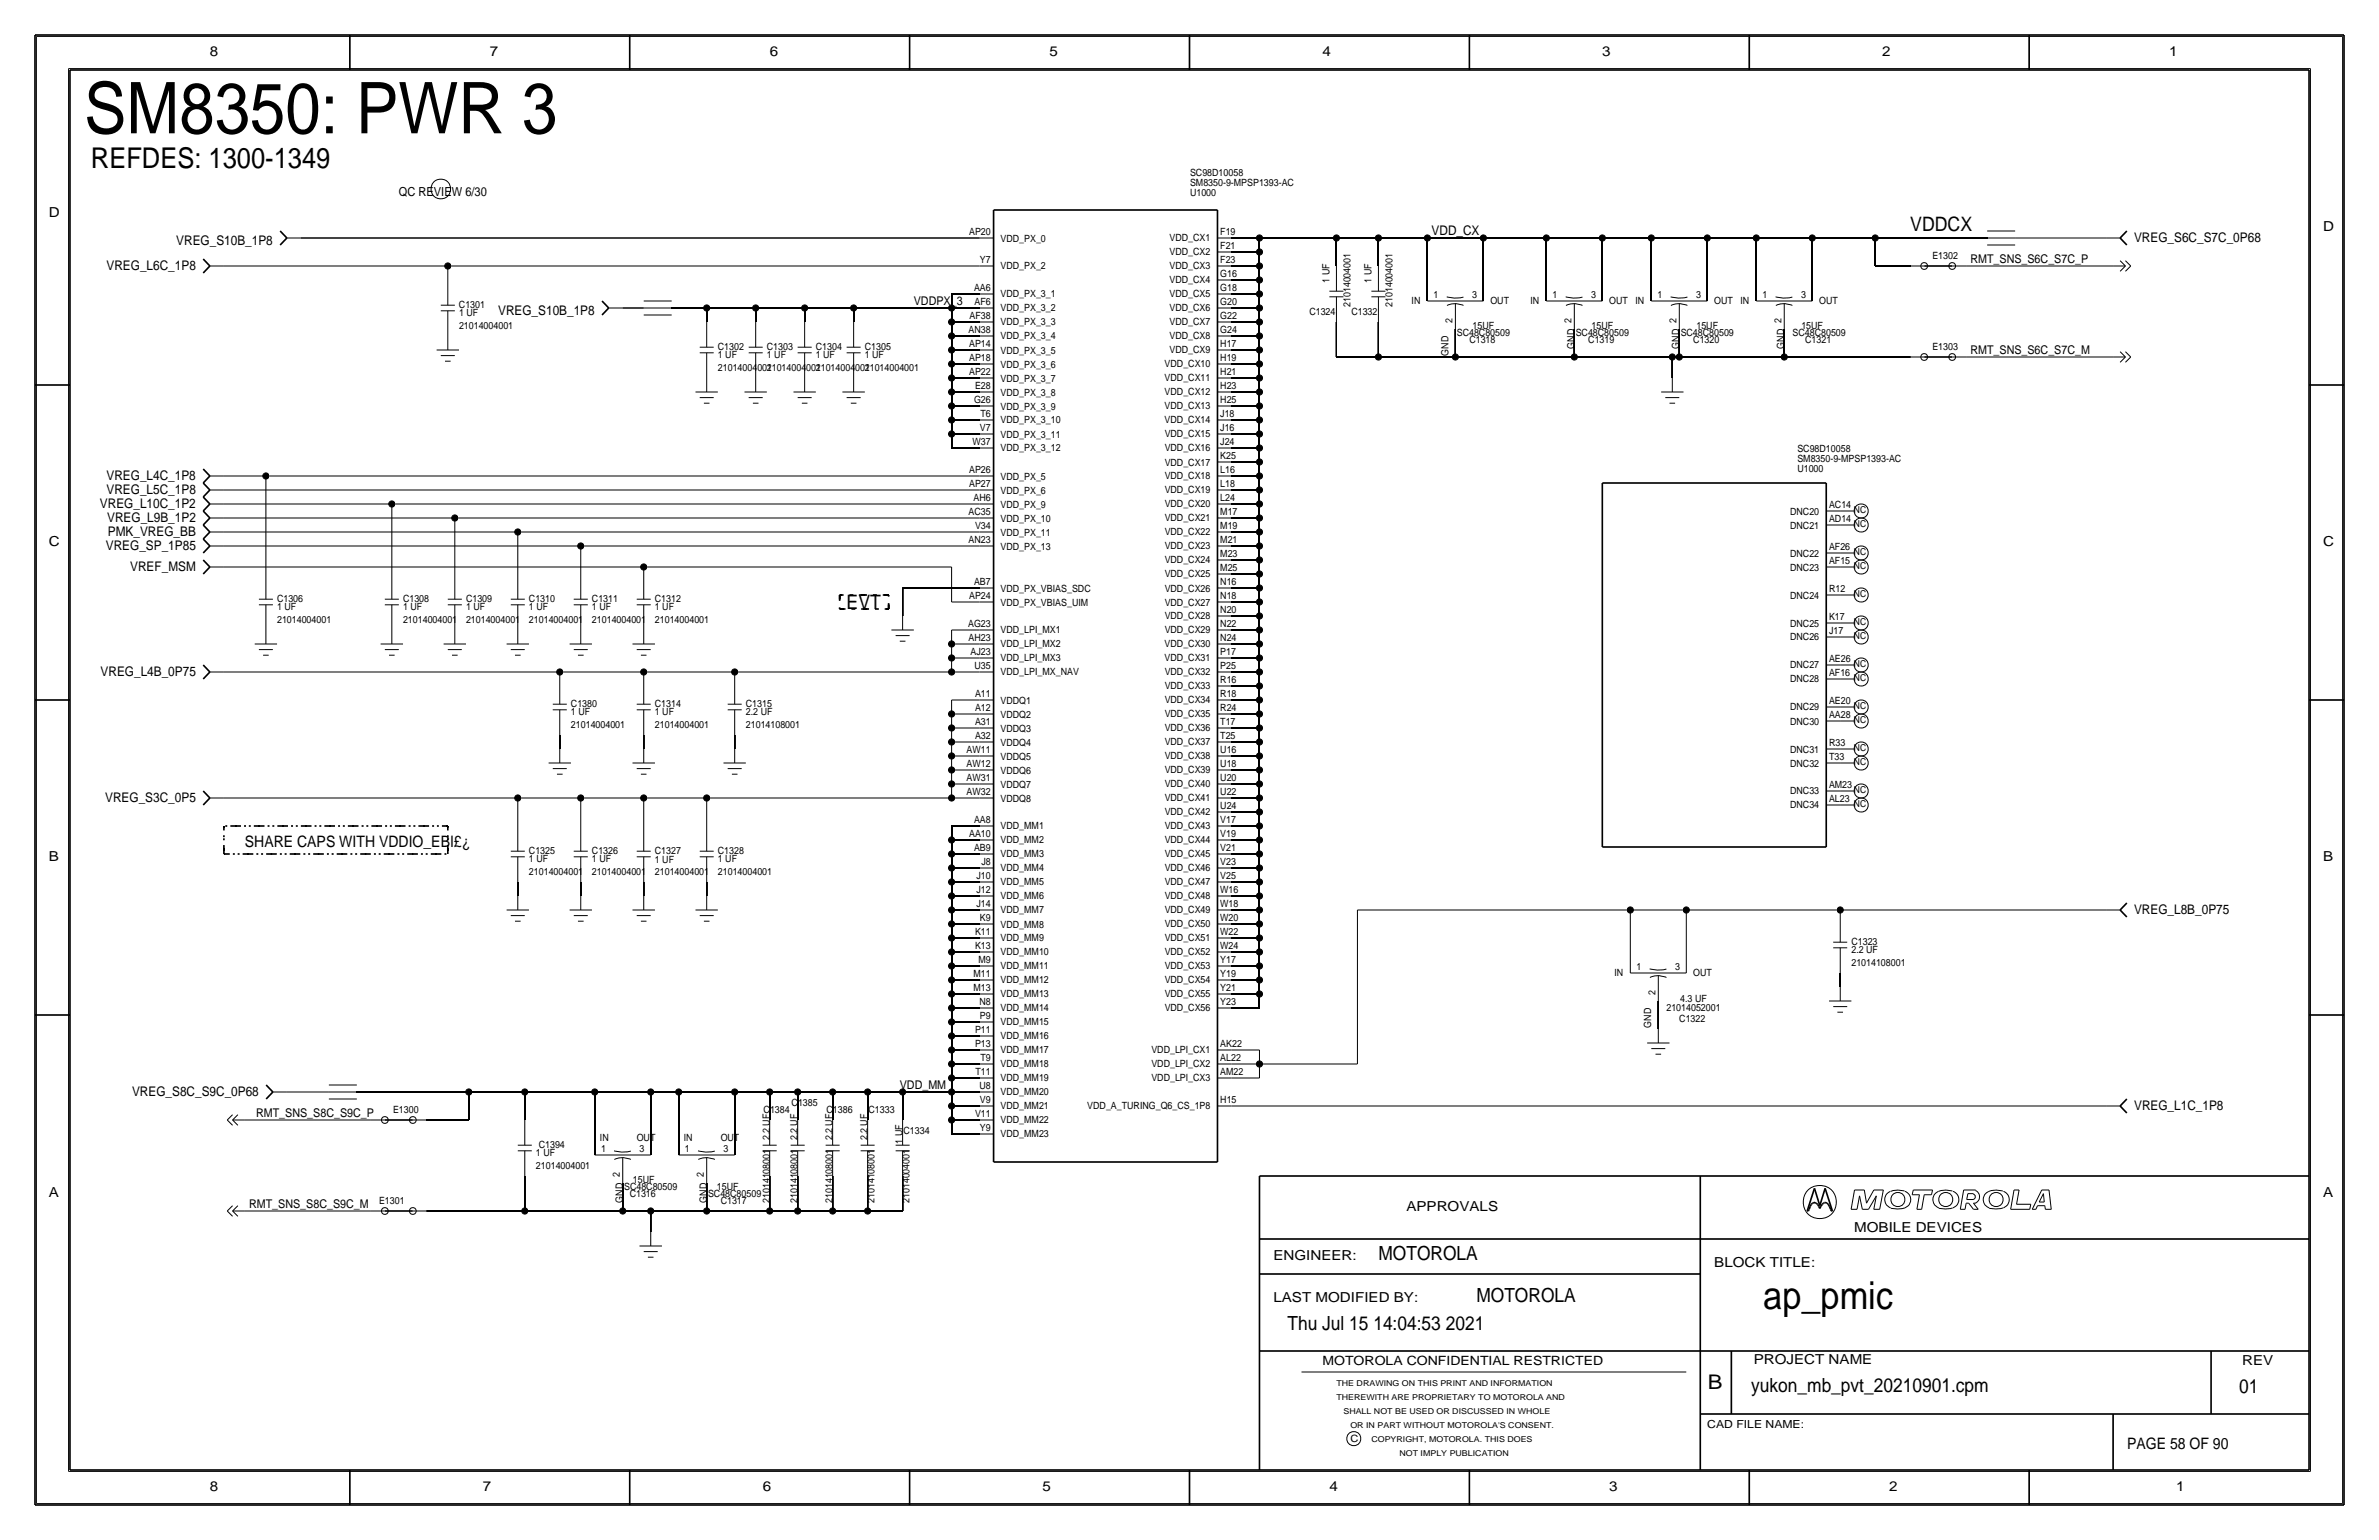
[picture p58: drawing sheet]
<svg xmlns="http://www.w3.org/2000/svg" width="432mm" height="279mm" viewBox="0 0 432 279" stroke-linecap="round" stroke-linejoin="round" font-family="sans-serif">
<defs><g id="words">
<text font-size="12.9" x="15.2" y="24.2">SM8350: PWR 3</text>
<text font-size="7" x="320" y="237.5">ap_pmic</text>
<text font-size="5.2" x="16.5" y="30.5">REFDES: 1300-1349</text>
<text font-size="3.7" x="310" y="252.1">B</text>
<g font-size="3.6">
<text x="346.7" y="41.9">VDDCX</text>
<text x="153.7" y="110.5">EVT</text>
</g>
<g font-size="3.5">
<text x="250.2" y="228.6">MOTOROLA</text>
<text x="268" y="236.2">MOTOROLA</text>
<text x="233.7" y="241.3">Thu Jul 15 14:04:53 2021</text>
<text x="317.9" y="252.6">yukon_mb_pvt_20210901.cpm</text>
<text x="406.4" y="252.7">01</text>
</g>
<g font-size="2.9">
<text x="44.4" y="153.7">SHARE CAPS WITH VDDIO_EBI£¿</text>
<text x="386.1" y="262.9">PAGE 58 OF 90</text>
</g>
<g font-size="2.5">
<text x="38.1" y="10.2">8</text>
<text x="88.9" y="10.2">7</text>
<text x="139.7" y="10.2">6</text>
<text x="190.5" y="10.2">5</text>
<text x="240" y="10.2">4</text>
<text x="290.8" y="10.2">3</text>
<text x="341.6" y="10.2">2</text>
<text x="393.7" y="10.2">1</text>
<text x="8.9" y="39.4">D</text>
<text x="421.6" y="41.9">D</text>
<text x="8.9" y="99.1">C</text>
<text x="421.6" y="99.1">C</text>
<text x="8.9" y="156.2">B</text>
<text x="421.6" y="156.2">B</text>
<text x="8.9" y="217.2">A</text>
<text x="255.3" y="219.7">APPROVALS</text>
<text x="421.6" y="217.2">A</text>
<text x="336.5" y="223.5">MOBILE DEVICES</text>
<text x="231.1" y="228.6">ENGINEER:</text>
<text x="311.1" y="229.9">BLOCK TITLE:</text>
<text x="231.1" y="236.2">LAST MODIFIED BY:</text>
<text x="318.3" y="247.5">PROJECT NAME</text>
<text x="407" y="247.6">REV</text>
<text x="38.1" y="270.5">8</text>
<text x="87.6" y="270.5">7</text>
<text x="138.4" y="270.5">6</text>
<text x="189.2" y="270.5">5</text>
<text x="241.3" y="270.5">4</text>
<text x="292.1" y="270.5">3</text>
<text x="342.9" y="270.5">2</text>
<text x="395" y="270.5">1</text>
</g>
<g font-size="2.4">
<text x="32" y="44.4">VREG_S10B_1P8</text>
<text x="259.8" y="42.7">VDD_CX</text>
<text x="387.3" y="43.9">VREG_S6C_S7C_0P68</text>
<text x="19.3" y="49">VREG_L6C_1P8</text>
<text x="90.4" y="57.2">VREG_S10B_1P8</text>
<text x="19.3" y="87.1">VREG_L4C_1P8</text>
<text x="19.3" y="89.6">VREG_L5C_1P8</text>
<text x="18.1" y="92.2">VREG_L10C_1P2</text>
<text x="19.5" y="94.7">VREG_L9B_1P2</text>
<text x="19.2" y="99.8">VREG_SP_1P85</text>
<text x="19.6" y="97.2">PMK_VREG_BB</text>
<text x="23.6" y="103.6">VREF_MSM</text>
<text x="18.3" y="122.6">VREG_L4B_0P75</text>
<text x="19.1" y="145.5">VREG_S3C_0P5</text>
<text x="387.3" y="165.8">VREG_L8B_0P75</text>
<text x="24" y="198.8">VREG_S8C_S9C_0P68</text>
<text x="387.4" y="201.4">VREG_L1C_1P8</text>
</g>
<g font-size="2.3">
<text x="72.4" y="35.6">QC REVIEW 6/30</text>
<text x="240" y="247.6">MOTOROLA CONFIDENTIAL RESTRICTED</text>
</g>
<g font-size="2.2">
<text x="357.6" y="47.8">RMT_SNS_S6C_S7C_P</text>
<text x="165.9" y="55.4">VDDPX_3</text>
<text x="357.6" y="64.3">RMT_SNS_S6C_S7C_M</text>
<text x="163.3" y="197.6">VDD_MM</text>
<text x="46.5" y="202.7">RMT_SNS_S8C_S9C_P</text>
<text x="45.2" y="219.2">RMT_SNS_S8C_S9C_M</text>
</g>
<text font-size="2" x="309.9" y="259.1">CAD FILE NAME:</text>
<g font-size="1.8">
<text x="216" y="35.6">U1000</text>
<text x="216" y="33.7">SM8350-9-MPSP1393-AC</text>
<text x="216" y="31.9">SC98D10058</text>
<text x="175.9" y="42.7">AP20</text>
<text x="177.9" y="47.7">Y7</text>
<text x="181.6" y="43.8">VDD_PX_0</text>
<text x="212.3" y="43.8">VDD_CX1</text>
<text x="212.3" y="46.3">VDD_CX2</text>
<text x="221.5" y="47.8">F23</text>
<text x="221.5" y="45.2">F21</text>
<text x="221.5" y="42.6">F19</text>
<text x="350.7" y="47">E1302</text>
<text x="176.8" y="52.8">AA6</text>
<text x="181.6" y="48.9">VDD_PX_2</text>
<text x="181.6" y="54">VDD_PX_3_1</text>
<text x="212.3" y="48.9">VDD_CX3</text>
<text x="212.3" y="51.4">VDD_CX4</text>
<text x="212.3" y="54">VDD_CX5</text>
<text x="221.5" y="50.3">G16</text>
<text x="221.5" y="52.8">G18</text>
<text x="241.3" y="51.3" transform="rotate(-90 241.3 51.3)">1 UF</text>
<text x="248.9" y="51.3" transform="rotate(-90 248.9 51.3)">1 UF</text>
<text x="83.3" y="55.9">C1301</text>
<text x="83.3" y="57.4">1 UF</text>
<text x="83.3" y="59.7">21014004001</text>
<text x="176" y="57.9">AF38</text>
<text x="176.9" y="55.4">AF6</text>
<text x="181.6" y="56.5">VDD_PX_3_2</text>
<text x="181.6" y="59.1">VDD_PX_3_3</text>
<text x="212.3" y="59">VDD_CX7</text>
<text x="212.3" y="56.5">VDD_CX6</text>
<text x="221.5" y="57.9">G22</text>
<text x="221.5" y="55.3">G20</text>
<text x="237.7" y="57.2">C1324</text>
<text x="245.1" y="55.7" transform="rotate(-90 245.1 55.7)">21014004001</text>
<text x="245.3" y="57.1">C1332</text>
<text x="252.7" y="55.7" transform="rotate(-90 252.7 55.7)">21014004001</text>
<text x="256.2" y="55.2">IN</text>
<text x="260.2" y="54.1">1</text>
<text x="263.7" y="58.6" transform="rotate(-90 263.7 58.6)">2</text>
<text x="267.2" y="54.1">3</text>
<text x="267.3" y="59.7">15UF</text>
<text x="270.5" y="55.2">OUT</text>
<text x="277.8" y="55.2">IN</text>
<text x="281.8" y="54.1">1</text>
<text x="285.2" y="58.6" transform="rotate(-90 285.2 58.6)">2</text>
<text x="288.8" y="54.1">3</text>
<text x="288.9" y="59.7">15UF</text>
<text x="292.1" y="55.2">OUT</text>
<text x="296.8" y="55.2">IN</text>
<text x="300.9" y="54.1">1</text>
<text x="304.3" y="58.6" transform="rotate(-90 304.3 58.6)">2</text>
<text x="307.8" y="54.1">3</text>
<text x="307.9" y="59.7">15UF</text>
<text x="311.2" y="55.2">OUT</text>
<text x="315.9" y="55.2">IN</text>
<text x="319.9" y="54.1">1</text>
<text x="323.3" y="58.6" transform="rotate(-90 323.3 58.6)">2</text>
<text x="326.9" y="54.1">3</text>
<text x="327" y="59.7">15UF</text>
<text x="330.2" y="55.2">OUT</text>
<text x="130.3" y="63.5">C1302</text>
<text x="130.3" y="65">1 UF</text>
<text x="139.2" y="63.5">C1303</text>
<text x="139.2" y="65">1 UF</text>
<text x="148.1" y="63.5">C1304</text>
<text x="148.1" y="65">1 UF</text>
<text x="157" y="63.5">C1305</text>
<text x="157" y="65">1 UF</text>
<text x="175.8" y="60.4">AN38</text>
<text x="175.9" y="65.5">AP18</text>
<text x="175.9" y="63">AP14</text>
<text x="181.6" y="61.6">VDD_PX_3_4</text>
<text x="181.6" y="64.1">VDD_PX_3_5</text>
<text x="212.3" y="64.1">VDD_CX9</text>
<text x="212.3" y="61.6">VDD_CX8</text>
<text x="221.5" y="63">H17</text>
<text x="221.5" y="60.4">G24</text>
<text x="221.5" y="65.5">H19</text>
<text x="262.9" y="64.5" transform="rotate(-90 262.9 64.5)">GND</text>
<text x="264.4" y="61">SC48C80509</text>
<text x="266.7" y="62.2">C1318</text>
<text x="285.8" y="63.3" transform="rotate(-90 285.8 63.3)">GND</text>
<text x="286" y="61">SC48C80509</text>
<text x="288.3" y="62.2">C1319</text>
<text x="304.8" y="63.3" transform="rotate(-90 304.8 63.3)">GND</text>
<text x="305.1" y="61">SC48C80509</text>
<text x="307.3" y="62.2">C1320</text>
<text x="323.8" y="63.3" transform="rotate(-90 323.8 63.3)">GND</text>
<text x="325.4" y="61">SC48C80509</text>
<text x="327.7" y="62.2">C1321</text>
<text x="350.7" y="63.5">E1303</text>
<text x="130.3" y="67.3">21014004001</text>
<text x="139.2" y="67.3">21014004001</text>
<text x="148.1" y="67.3">21014004001</text>
<text x="157" y="67.3">21014004001</text>
<text x="175.9" y="68.1">AP22</text>
<text x="177" y="70.6">E28</text>
<text x="181.6" y="66.7">VDD_PX_3_6</text>
<text x="181.6" y="69.2">VDD_PX_3_7</text>
<text x="181.6" y="71.8">VDD_PX_3_8</text>
<text x="211.4" y="71.7">VDD_CX12</text>
<text x="211.4" y="69.2">VDD_CX11</text>
<text x="211.4" y="66.6">VDD_CX10</text>
<text x="221.5" y="70.6">H23</text>
<text x="221.5" y="68">H21</text>
<text x="176.8" y="73.1">G26</text>
<text x="178" y="75.7">T6</text>
<text x="181.6" y="76.8">VDD_PX_3_10</text>
<text x="181.6" y="74.3">VDD_PX_3_9</text>
<text x="211.4" y="74.3">VDD_CX13</text>
<text x="211.4" y="76.8">VDD_CX14</text>
<text x="221.5" y="75.6">J18</text>
<text x="221.5" y="73.1">H25</text>
<text x="176.5" y="80.8">W37</text>
<text x="177.9" y="78.2">V7</text>
<text x="181.6" y="81.9">VDD_PX_3_12</text>
<text x="181.6" y="79.4">VDD_PX_3_11</text>
<text x="211.4" y="79.3">VDD_CX15</text>
<text x="211.4" y="81.9">VDD_CX16</text>
<text x="221.5" y="80.7">J24</text>
<text x="221.5" y="78.2">J16</text>
<text x="221.5" y="83.3">K25</text>
<text x="326.2" y="82">SC98D10058</text>
<text x="326.2" y="83.9">SM8350-9-MPSP1393-AC</text>
<text x="175.9" y="88.4">AP27</text>
<text x="175.9" y="85.8">AP26</text>
<text x="181.6" y="87">VDD_PX_5</text>
<text x="181.6" y="89.5">VDD_PX_6</text>
<text x="211.4" y="87">VDD_CX18</text>
<text x="211.4" y="89.5">VDD_CX19</text>
<text x="211.4" y="84.5">VDD_CX17</text>
<text x="221.5" y="88.3">L18</text>
<text x="221.5" y="85.8">L16</text>
<text x="326.2" y="85.6">U1000</text>
<text x="175.8" y="93.5">AC35</text>
<text x="176.7" y="90.9">AH6</text>
<text x="177" y="96">V34</text>
<text x="181.6" y="94.6">VDD_PX_10</text>
<text x="181.6" y="92.1">VDD_PX_9</text>
<text x="211.4" y="92">VDD_CX20</text>
<text x="211.4" y="94.6">VDD_CX21</text>
<text x="221.5" y="96">M19</text>
<text x="221.5" y="93.4">M17</text>
<text x="221.5" y="90.9">L24</text>
<text x="324.9" y="93.4">DNC20</text>
<text x="324.9" y="95.9">DNC21</text>
<text x="332" y="94.8">AD14</text>
<text x="332" y="92.2">AC14</text>
<text x="175.8" y="98.5">AN23</text>
<text x="181.6" y="99.7">VDD_PX_13</text>
<text x="181.6" y="97.2">VDD_PX_11</text>
<text x="211.4" y="97.1">VDD_CX22</text>
<text x="211.4" y="99.7">VDD_CX23</text>
<text x="221.5" y="101.1">M23</text>
<text x="221.5" y="98.5">M21</text>
<text x="324.9" y="101">DNC22</text>
<text x="332" y="99.8">AF26</text>
<text x="176.8" y="106.2">AB7</text>
<text x="181.6" y="107.3">VDD_PX_VBIAS_SDC</text>
<text x="211.4" y="102.2">VDD_CX24</text>
<text x="211.4" y="104.8">VDD_CX25</text>
<text x="211.4" y="107.3">VDD_CX26</text>
<text x="221.5" y="103.6">M25</text>
<text x="221.5" y="106.1">N16</text>
<text x="324.9" y="103.6">DNC23</text>
<text x="332" y="107.4">R12</text>
<text x="332" y="102.4">AF15</text>
<text x="50.3" y="109.2">C1306</text>
<text x="50.3" y="110.7">1 UF</text>
<text x="50.3" y="113">21014004001</text>
<text x="73.1" y="109.2">C1308</text>
<text x="73.2" y="110.7">1 UF</text>
<text x="73.2" y="113">21014004001</text>
<text x="84.6" y="110.7">1 UF</text>
<text x="84.6" y="113">21014004001</text>
<text x="84.6" y="109.2">C1309</text>
<text x="96" y="109.2">C1310</text>
<text x="96" y="113">21014004001</text>
<text x="96" y="110.7">1 UF</text>
<text x="107.4" y="109.2">C1311</text>
<text x="107.4" y="110.7">1 UF</text>
<text x="107.4" y="113">21014004001</text>
<text x="118.9" y="109.2">C1312</text>
<text x="118.9" y="113">21014004001</text>
<text x="118.9" y="110.7">1 UF</text>
<text x="175.7" y="113.8">AG23</text>
<text x="175.9" y="108.7">AP24</text>
<text x="181.6" y="109.9">VDD_PX_VBIAS_UIM</text>
<text x="211.4" y="112.4">VDD_CX28</text>
<text x="211.4" y="109.9">VDD_CX27</text>
<text x="221.5" y="108.7">N18</text>
<text x="221.5" y="113.7">N22</text>
<text x="221.5" y="111.2">N20</text>
<text x="324.9" y="108.6">DNC24</text>
<text x="324.9" y="113.7">DNC25</text>
<text x="332" y="112.5">K17</text>
<text x="175.8" y="116.3">AH23</text>
<text x="176.2" y="118.9">AJ23</text>
<text x="181.6" y="114.9">VDD_LPI_MX1</text>
<text x="181.6" y="117.5">VDD_LPI_MX2</text>
<text x="211.4" y="117.5">VDD_CX30</text>
<text x="211.4" y="120">VDD_CX31</text>
<text x="211.4" y="114.9">VDD_CX29</text>
<text x="221.5" y="118.8">P17</text>
<text x="221.5" y="116.3">N24</text>
<text x="324.9" y="116.2">DNC26</text>
<text x="332" y="115">J17</text>
<text x="176.9" y="121.4">U35</text>
<text x="181.6" y="122.5">VDD_LPI_MX_NAV</text>
<text x="181.6" y="120">VDD_LPI_MX3</text>
<text x="211.4" y="122.5">VDD_CX32</text>
<text x="211.4" y="125.1">VDD_CX33</text>
<text x="221.5" y="123.9">R16</text>
<text x="221.5" y="121.4">P25</text>
<text x="324.9" y="121.2">DNC27</text>
<text x="324.9" y="123.8">DNC28</text>
<text x="332" y="122.6">AF16</text>
<text x="332" y="120">AE26</text>
<text x="103.6" y="128.3">C1380</text>
<text x="103.6" y="129.8">1 UF</text>
<text x="118.9" y="128.3">C1314</text>
<text x="118.9" y="129.8">1 UF</text>
<text x="135.4" y="128.3">C1315</text>
<text x="135.4" y="129.8">2.2 UF</text>
<text x="177" y="131.6">A31</text>
<text x="177" y="129">A12</text>
<text x="177" y="126.5">A11</text>
<text x="181.6" y="127.6">VDDQ1</text>
<text x="181.6" y="130.2">VDDQ2</text>
<text x="211.4" y="127.6">VDD_CX34</text>
<text x="211.4" y="130.2">VDD_CX35</text>
<text x="221.5" y="131.5">T17</text>
<text x="221.5" y="129">R24</text>
<text x="221.5" y="126.5">R18</text>
<text x="324.9" y="128.9">DNC29</text>
<text x="324.9" y="131.5">DNC30</text>
<text x="332" y="130.2">AA28</text>
<text x="332" y="127.7">AE20</text>
<text x="103.6" y="132.1">21014004001</text>
<text x="118.9" y="132.1">21014004001</text>
<text x="135.4" y="132.1">21014108001</text>
<text x="175.4" y="136.7">AW11</text>
<text x="177" y="134.1">A32</text>
<text x="181.6" y="132.7">VDDQ3</text>
<text x="181.6" y="135.3">VDDQ4</text>
<text x="181.6" y="137.8">VDDQ5</text>
<text x="211.4" y="132.7">VDD_CX36</text>
<text x="211.4" y="135.2">VDD_CX37</text>
<text x="211.4" y="137.8">VDD_CX38</text>
<text x="221.5" y="136.6">U16</text>
<text x="221.5" y="134.1">T25</text>
<text x="324.9" y="136.5">DNC31</text>
<text x="332" y="137.9">T33</text>
<text x="332" y="135.3">R33</text>
<text x="175.4" y="141.7">AW31</text>
<text x="175.4" y="139.2">AW12</text>
<text x="181.6" y="140.3">VDDQ6</text>
<text x="181.6" y="142.9">VDDQ7</text>
<text x="211.4" y="140.3">VDD_CX39</text>
<text x="211.4" y="142.9">VDD_CX40</text>
<text x="221.5" y="141.7">U20</text>
<text x="221.5" y="139.2">U18</text>
<text x="324.9" y="139.1">DNC32</text>
<text x="332" y="143">AM23</text>
<text x="175.4" y="144.3">AW32</text>
<text x="176.8" y="149.3">AA8</text>
<text x="181.6" y="145.4">VDDQ8</text>
<text x="211.4" y="145.4">VDD_CX41</text>
<text x="211.4" y="147.9">VDD_CX42</text>
<text x="221.5" y="149.3">V17</text>
<text x="221.5" y="146.8">U24</text>
<text x="221.5" y="144.2">U22</text>
<text x="324.9" y="144.1">DNC33</text>
<text x="324.9" y="146.7">DNC34</text>
<text x="332" y="145.5">AL23</text>
<text x="96" y="154.9">C1325</text>
<text x="107.4" y="154.9">C1326</text>
<text x="118.9" y="154.9">C1327</text>
<text x="130.3" y="154.9">C1328</text>
<text x="175.9" y="151.9">AA10</text>
<text x="176.8" y="154.4">AB9</text>
<text x="181.6" y="150.5">VDD_MM1</text>
<text x="181.6" y="153">VDD_MM2</text>
<text x="181.6" y="155.6">VDD_MM3</text>
<text x="211.4" y="150.5">VDD_CX43</text>
<text x="211.4" y="153">VDD_CX44</text>
<text x="211.4" y="155.6">VDD_CX45</text>
<text x="221.5" y="154.4">V21</text>
<text x="221.5" y="151.9">V19</text>
<text x="96" y="158.8">21014004001</text>
<text x="96" y="156.5">1 UF</text>
<text x="107.4" y="156.5">1 UF</text>
<text x="107.4" y="158.8">21014004001</text>
<text x="118.9" y="156.5">1 UF</text>
<text x="118.9" y="158.8">21014004001</text>
<text x="130.3" y="156.5">1 UF</text>
<text x="130.3" y="158.8">21014004001</text>
<text x="177.2" y="159.5">J10</text>
<text x="178.1" y="157">J8</text>
<text x="181.6" y="158.1">VDD_MM4</text>
<text x="181.6" y="160.7">VDD_MM5</text>
<text x="211.4" y="158.1">VDD_CX46</text>
<text x="211.4" y="160.6">VDD_CX47</text>
<text x="221.5" y="156.9">V23</text>
<text x="221.5" y="159.5">V25</text>
<text x="177.2" y="164.6">J14</text>
<text x="177.2" y="162">J12</text>
<text x="177.9" y="167.1">K9</text>
<text x="181.6" y="163.2">VDD_MM6</text>
<text x="181.6" y="165.7">VDD_MM7</text>
<text x="211.4" y="163.2">VDD_CX48</text>
<text x="211.4" y="165.7">VDD_CX49</text>
<text x="221.5" y="167.1">W20</text>
<text x="221.5" y="164.6">W18</text>
<text x="221.5" y="162">W16</text>
<text x="177" y="169.7">K11</text>
<text x="177" y="172.2">K13</text>
<text x="181.6" y="168.3">VDD_MM8</text>
<text x="181.6" y="170.8">VDD_MM9</text>
<text x="181.6" y="173.3">VDD_MM10</text>
<text x="211.4" y="168.3">VDD_CX50</text>
<text x="211.4" y="170.8">VDD_CX51</text>
<text x="211.4" y="173.3">VDD_CX52</text>
<text x="221.5" y="172.2">W24</text>
<text x="221.5" y="169.6">W22</text>
<text x="336" y="173">2.2 UF</text>
<text x="336" y="171.5">C1323</text>
<text x="176.7" y="179.8">M13</text>
<text x="176.7" y="177.3">M11</text>
<text x="177.6" y="174.7">M9</text>
<text x="181.6" y="175.9">VDD_MM11</text>
<text x="181.6" y="178.4">VDD_MM12</text>
<text x="211.4" y="178.4">VDD_CX54</text>
<text x="211.4" y="175.9">VDD_CX53</text>
<text x="221.5" y="179.8">Y21</text>
<text x="221.5" y="177.3">Y19</text>
<text x="221.5" y="174.7">Y17</text>
<text x="293" y="177.1">IN</text>
<text x="297" y="176">1</text>
<text x="304" y="176">3</text>
<text x="307.3" y="177.1">OUT</text>
<text x="336" y="175.3">21014108001</text>
<text x="177.8" y="182.4">N8</text>
<text x="177.9" y="184.9">P9</text>
<text x="181.6" y="183.5">VDD_MM14</text>
<text x="181.6" y="181">VDD_MM13</text>
<text x="211.4" y="183.5">VDD_CX56</text>
<text x="211.4" y="181">VDD_CX55</text>
<text x="221.5" y="182.3">Y23</text>
<text x="300.5" y="180.5" transform="rotate(-90 300.5 180.5)">2</text>
<text x="302.5" y="183.5">21014052001</text>
<text x="304.8" y="185.4">C1322</text>
<text x="305" y="181.8">4.3 UF</text>
<text x="177" y="190">P13</text>
<text x="177" y="187.4">P11</text>
<text x="181.6" y="188.6">VDD_MM16</text>
<text x="181.6" y="191.1">VDD_MM17</text>
<text x="181.6" y="186">VDD_MM15</text>
<text x="209" y="191.1">VDD_LPI_CX1</text>
<text x="221.5" y="190">AK22</text>
<text x="299.7" y="186.5" transform="rotate(-90 299.7 186.5)">GND</text>
<text x="177.1" y="195">T11</text>
<text x="177.8" y="197.5">U8</text>
<text x="178" y="192.5">T9</text>
<text x="181.6" y="193.6">VDD_MM18</text>
<text x="181.6" y="196.2">VDD_MM19</text>
<text x="209" y="193.6">VDD_LPI_CX2</text>
<text x="209" y="196.2">VDD_LPI_CX3</text>
<text x="221.5" y="195">AM22</text>
<text x="221.5" y="192.5">AL22</text>
<text x="71.3" y="201.9">E1300</text>
<text x="138.6" y="201.9">C1384</text>
<text x="143.7" y="200.7">C1385</text>
<text x="150" y="201.9">C1386</text>
<text x="157.6" y="201.9">C1333</text>
<text x="177" y="202.6">V11</text>
<text x="177.9" y="200.1">V9</text>
<text x="181.6" y="198.7">VDD_MM20</text>
<text x="181.6" y="201.2">VDD_MM21</text>
<text x="181.6" y="203.8">VDD_MM22</text>
<text x="197.4" y="201.2">VDD_A_TURING_Q6_CS_1P8</text>
<text x="221.5" y="200.1">H15</text>
<text x="97.3" y="209.8">1 UF</text>
<text x="97.8" y="208.3">C1394</text>
<text x="108.9" y="207">IN</text>
<text x="109.1" y="209">1</text>
<text x="115.6" y="207">OUT</text>
<text x="116.1" y="209">3</text>
<text x="124.1" y="207">IN</text>
<text x="124.3" y="209">1</text>
<text x="130.8" y="207">OUT</text>
<text x="131.3" y="209">3</text>
<text x="139.7" y="206.9" transform="rotate(-90 139.7 206.9)">2.2 UF</text>
<text x="144.8" y="206.9" transform="rotate(-90 144.8 206.9)">2.2 UF</text>
<text x="151.1" y="206.9" transform="rotate(-90 151.1 206.9)">2.2 UF</text>
<text x="157.5" y="206.9" transform="rotate(-90 157.5 206.9)">2.2 UF</text>
<text x="163.8" y="207.5" transform="rotate(-90 163.8 207.5)">1 UF</text>
<text x="164" y="205.7">C1334</text>
<text x="177.9" y="205.2">Y9</text>
<text x="181.6" y="206.3">VDD_MM23</text>
<text x="97.3" y="212.1">21014004001</text>
<text x="112.5" y="213.5" transform="rotate(-90 112.5 213.5)">2</text>
<text x="113.3" y="215.9">SC48C80509</text>
<text x="114.9" y="214.6">15UF</text>
<text x="127.8" y="213.5" transform="rotate(-90 127.8 213.5)">2</text>
<text x="130.1" y="215.9">15UF</text>
<text x="68.8" y="218.4">E1301</text>
<text x="113" y="218.2" transform="rotate(-90 113 218.2)">GND</text>
<text x="114.3" y="217.2">C1316</text>
<text x="128.3" y="218.2" transform="rotate(-90 128.3 218.2)">GND</text>
<text x="128.5" y="217.2">SC48C80509</text>
<text x="130.8" y="218.4">C1317</text>
<text x="139.7" y="218.3" transform="rotate(-90 139.7 218.3)">21014108001</text>
<text x="144.8" y="218.3" transform="rotate(-90 144.8 218.3)">21014108001</text>
<text x="151.1" y="218.3" transform="rotate(-90 151.1 218.3)">21014108001</text>
<text x="158.8" y="218.3" transform="rotate(-90 158.8 218.3)">21014108001</text>
<text x="165.1" y="218.3" transform="rotate(-90 165.1 218.3)">21014004001</text>
<text x="245.1" y="261.6">C</text>
</g>
<g font-size="1.7">
<text x="336.5" y="95.7">NC</text>
<text x="336.5" y="93.1">NC</text>
<text x="336.5" y="100.7">NC</text>
<text x="336.5" y="103.3">NC</text>
<text x="336.5" y="113.4">NC</text>
<text x="336.5" y="108.4">NC</text>
<text x="336.5" y="116">NC</text>
<text x="336.5" y="123.6">NC</text>
<text x="336.5" y="121.1">NC</text>
<text x="336.5" y="131.2">NC</text>
<text x="336.5" y="128.7">NC</text>
<text x="336.5" y="136.3">NC</text>
<text x="336.5" y="143.9">NC</text>
<text x="336.5" y="138.8">NC</text>
<text x="336.5" y="146.5">NC</text>
</g>
<g font-size="1.5">
<text x="242.6" y="251.5">THE DRAWING ON THIS PRINT AND INFORMATION</text>
<text x="242.6" y="254">THEREWITH ARE PROPRIETARY TO MOTOROLA AND</text>
<text x="243.8" y="256.5">SHALL NOT BE USED OR DISCUSSED IN WHOLE</text>
<text x="245.1" y="259.1">OR IN PART WITHOUT MOTOROLA'S CONSENT.</text>
<text x="248.9" y="261.6">COPYRIGHT, MOTOROLA. THIS DOES</text>
<text x="254" y="264.2">NOT IMPLY PUBLICATION</text>
</g>
</g></defs>
<!-- layer: Nets -->
<g fill="none" stroke="#000" stroke-width=".18">
<path d="M40.6 48.3h40.7zM54.6 43.2h123.2zM81.3 48.3v2.5zM81.3 48.3h96.5zM113 55.9h3.8zM121.9 55.9h6.4zM128.3 55.9h8.9zM128.3 55.9v2.5zM137.2 55.9v2.5zM137.2 55.9h8.8zM146 55.9v2.5zM146 55.9h8.9z"/>
<path d="M154.9 55.9v2.5zM154.9 55.9h17.8zM172.7 58.4h5.1zM172.7 55.9h5.1zM172.7 58.4v2.6zM172.7 53.3h5.1zM172.7 53.3v2.6zM172.7 55.9v2.5zM223.5 53.3h5.1zM223.5 50.8h5.1zM223.5 43.2h5.1zM223.5 58.4h5.1z"/>
<path d="M223.5 55.9h5.1zM223.5 48.3h5.1zM223.5 45.7h5.1zM228.6 58.4v2.6zM228.6 55.9v2.5zM228.6 53.3v2.6zM228.6 50.8v2.5zM228.6 48.3v2.5zM228.6 45.7v2.6zM228.6 43.2v2.5zM228.6 43.2h14zM242.6 58.4v6.4z"/>
<path d="M242.6 43.2v5.1zM242.6 43.2h7.6zM250.2 58.4v6.4zM250.2 43.2v5.1zM250.2 43.2h8.9zM259.1 43.2v11.4zM259.1 43.2h10.1zM264.2 59.7v5.1zM269.2 43.2v11.4zM269.2 43.2h11.5zM280.7 43.2v11.4zM280.7 43.2h10.1z"/>
<path d="M285.8 59.7v5.1zM290.8 43.2h8.9zM290.8 43.2v11.4zM299.7 43.2v11.4zM299.7 43.2h10.2zM304.8 59.7v5.1zM309.9 43.2h8.9zM309.9 43.2v11.4zM318.8 43.2v11.4zM318.8 43.2h10.1zM323.8 59.7v5.1zM328.9 43.2h11.5z"/>
<path d="M328.9 43.2v11.4zM340.4 48.3h6.3zM340.4 43.2v5.1zM340.4 43.2h20.3zM356.9 48.3h26.6zM365.8 43.2h16.5zM172.7 73.7h5.1zM172.7 71.1h5.1zM172.7 68.6h5.1zM172.7 78.7v2.6zM172.7 78.7h5.1zM172.7 76.2v2.5z"/>
<path d="M172.7 76.2h5.1zM172.7 73.7v2.5zM172.7 71.1v2.6zM172.7 68.6v2.5zM172.7 66v2.6zM172.7 66h5.1zM172.7 63.5v2.5zM172.7 63.5h5.1zM172.7 61v2.5zM172.7 61h5.1zM223.5 78.7h5.1zM223.5 66h5.1z"/>
<path d="M223.5 61h5.1zM223.5 76.2h5.1zM223.5 73.7h5.1zM223.5 71.1h5.1zM223.5 68.6h5.1zM223.5 63.5h5.1zM228.6 78.7v2.6zM228.6 76.2v2.5zM228.6 73.7v2.5zM228.6 71.1v2.6zM228.6 68.6v2.5zM228.6 66v2.6z"/>
<path d="M228.6 63.5v2.5zM228.6 61v2.5zM242.6 64.8h7.6zM250.2 64.8h14zM264.2 64.8h21.5zM285.8 64.8h17.7zM303.5 64.8v3.8zM303.5 64.8h1.3zM304.8 64.8h19zM323.8 64.8h22.9zM356.9 64.8h26.6zM40.6 88.9h137.2z"/>
<path d="M40.6 99.1h64.8zM40.6 96.5h53.4zM40.6 94h41.9zM40.6 91.4h30.5zM40.6 86.4h7.7zM48.3 86.4h129.5zM48.3 86.4v17.7zM71.1 91.4v12.7zM71.1 91.4h106.7zM82.5 94v10.1zM82.5 94h95.3zM94 96.5v7.6z"/>
<path d="M94 96.5h83.8zM105.4 99.1v5zM105.4 99.1h72.4zM172.7 81.3h5.1zM223.5 99.1h5.1zM223.5 96.5h5.1zM223.5 83.8h5.1zM223.5 81.3h5.1zM223.5 94h5.1zM223.5 91.4h5.1zM223.5 88.9h5.1zM223.5 86.4h5.1z"/>
<path d="M228.6 99.1v2.5zM228.6 96.5v2.6zM228.6 94v2.5zM228.6 91.4v2.6zM228.6 88.9v2.5zM228.6 86.4v2.5zM228.6 83.8v2.6zM228.6 81.3v2.5zM40.6 102.9h76.2zM116.8 102.9v1.2zM116.8 102.9h55.9zM163.8 106.7v5.1z"/>
<path d="M163.8 106.7h14zM172.7 116.8h5.1zM172.7 119.4h5.1zM172.7 109.2h5.1zM172.7 102.9v6.3zM172.7 114.3h5.1zM172.7 114.3v2.5zM172.7 116.8v2.6zM172.7 119.4v2.5zM223.5 114.3h5.1zM223.5 109.2h5.1zM223.5 106.7h5.1z"/>
<path d="M223.5 119.4h5.1zM223.5 116.8h5.1zM223.5 111.8h5.1zM223.5 104.1h5.1zM223.5 101.6h5.1zM228.6 119.4v2.5zM228.6 116.8v2.6zM228.6 114.3v2.5zM228.6 111.8v2.5zM228.6 109.2v2.6zM228.6 106.7v2.5zM228.6 104.1v2.6z"/>
<path d="M228.6 101.6v2.5zM40.6 121.9h61zM101.6 133.3v2.6zM101.6 121.9v1.3zM101.6 121.9h15.2zM116.8 133.3v2.6zM116.8 121.9v1.3zM116.8 121.9h16.6zM133.3 133.3v2.6zM133.3 121.9v1.3zM133.4 121.9h39.3zM172.7 127h5.1z"/>
<path d="M172.7 129.5h5.1zM172.7 132.1h5.1zM172.7 134.6h5.1zM172.7 137.2h5.1zM172.7 139.7h5.1zM172.7 121.9h5.1zM172.7 127v2.5zM172.7 129.5v2.6zM172.7 132.1v2.5zM172.7 134.6v2.6zM172.7 137.2v2.5zM172.7 139.7v2.5z"/>
<path d="M223.5 137.2h5.1zM223.5 134.6h5.1zM223.5 129.5h5.1zM223.5 127h5.1zM223.5 124.5h5.1zM223.5 139.7h5.1zM223.5 132.1h5.1zM223.5 121.9h5.1zM228.6 139.7v2.5zM228.6 137.2v2.5zM228.6 134.6v2.6zM228.6 132.1v2.5z"/>
<path d="M228.6 129.5v2.6zM228.6 127v2.5zM228.6 124.5v2.5zM228.6 121.9v2.6zM40.6 144.8h53.4zM94 144.8h11.4zM94 144.8v5.1zM105.4 144.8v5.1zM105.4 144.8h11.4zM116.8 144.8h11.5zM116.8 144.8v5.1zM128.3 144.8v5.1z"/>
<path d="M128.3 144.8h44.4zM172.7 142.2h5.1zM172.7 157.5h5.1zM172.7 144.8h5.1zM172.7 142.2v2.6zM172.7 149.9h5.1zM172.7 149.9v2.5zM172.7 152.4h5.1zM172.7 152.4v2.5zM172.7 154.9h5.1zM172.7 154.9v2.6zM172.7 157.5v2.5z"/>
<path d="M223.5 157.5h5.1zM223.5 154.9h5.1zM223.5 142.2h5.1zM223.5 152.4h5.1zM223.5 149.9h5.1zM223.5 147.3h5.1zM223.5 144.8h5.1zM228.6 157.5v2.5zM228.6 154.9v2.6zM228.6 152.4v2.5zM228.6 149.9v2.5zM228.6 147.3v2.6z"/>
<path d="M228.6 144.8v2.5zM228.6 142.2v2.6zM94 160v2.6zM105.4 160v2.6zM116.8 160v2.6zM128.3 160v2.6zM172.7 167.6h5.1zM172.7 177.8h5.1zM172.7 160h5.1zM172.7 160v2.6zM172.7 162.6h5.1zM172.7 162.6v2.5z"/>
<path d="M172.7 165.1h5.1zM172.7 165.1v2.5zM172.7 170.2h5.1zM172.7 167.6v2.6zM172.7 170.2v2.5zM172.7 172.7h5.1zM172.7 172.7v2.6zM172.7 175.3h5.1zM172.7 175.3v2.5zM172.7 177.8v2.5zM223.5 175.3h5.1zM223.5 172.7h5.1z"/>
<path d="M223.5 162.6h5.1zM223.5 177.8h5.1zM223.5 170.2h5.1zM223.5 167.6h5.1zM223.5 165.1h5.1zM223.5 160h5.1zM228.6 177.8v2.5zM228.6 175.3v2.5zM228.6 172.7v2.6zM228.6 170.2v2.5zM228.6 167.6v2.6zM228.6 165.1v2.5z"/>
<path d="M228.6 162.6v2.5zM228.6 160v2.6zM246.4 165.1v27.9zM246.4 165.1h49.5zM295.9 165.1v11.4zM295.9 165.1h10.2zM306.1 165.1v11.4zM306.1 165.1h27.9zM334 176.5v2.6zM334 165.1v1.3zM334 165.1h48.3zM52.1 198.1h7.6z"/>
<path d="M64.8 198.1h20.3zM85.1 198.1v5.1zM85.1 198.1h10.1zM95.2 198.1v5.1zM95.2 198.1h12.7zM107.9 198.1v11.4zM107.9 198.1h10.2zM118.1 198.1v11.4zM118.1 198.1h5.1zM123.2 198.1v11.4zM123.2 198.1h10.2zM133.3 198.1v11.4z"/>
<path d="M133.3 198.1h6.4zM139.7 198.1h5.1zM139.7 198.1v5.1zM144.8 198.1v5.1zM144.8 198.1h6.3zM151.1 198.1v5.1zM151.1 198.1h6.4zM157.5 198.1v5.1zM157.5 198.1h6.3zM163.8 198.1v5.1zM163.8 198.1h8.9zM172.7 185.4h5.1z"/>
<path d="M172.7 190.5h5.1zM172.7 193h5.1zM172.7 195.6h5.1zM172.7 198.1h5.1zM172.7 180.3h5.1zM172.7 182.9h5.1zM172.7 180.3v2.6zM172.7 182.9v2.5zM172.7 185.4v2.6zM172.7 188h5.1zM172.7 188v2.5zM172.7 190.5v2.5z"/>
<path d="M172.7 193v2.6zM172.7 198.1v2.6zM172.7 195.6v2.5zM223.5 195.6h5.1zM223.5 193h5.1zM223.5 180.3h5.1zM223.5 190.5h5.1zM223.5 182.9h5.1zM228.6 193v2.6zM228.6 190.5v2.5zM228.6 193h17.8zM228.6 180.3v2.6z"/>
<path d="M301 181.6v5.1zM44.4 203.2h22.9zM44.4 219.7h22.9zM77.5 203.2h7.6zM77.5 219.7h17.8zM95.2 213.4v6.3zM95.2 219.7h17.8zM113 219.7h5.1zM113 214.6v5.1zM118.1 219.7v3.8zM118.1 219.7h10.2zM128.3 219.7h11.4z"/>
<path d="M128.3 214.6v5.1zM139.7 219.7h5.1zM139.7 213.4v6.3zM144.8 213.4v6.3zM144.8 219.7h6.3zM151.1 213.4v6.3zM151.1 219.7h6.4zM157.5 213.4v6.3zM157.5 219.7h6.3zM163.8 213.4v6.3zM172.7 203.2h5.1zM172.7 200.7h5.1z"/>
<path d="M172.7 205.7h5.1zM172.7 203.2v2.5zM172.7 200.7v2.5zM223.5 200.7h158.8z"/>
<circle cx="80" cy="34.3" r="1.79"/>
</g>
<path d="M152.4 107.9v2.6zM152.4 110.5h8.9zM152.4 107.9h8.9zM161.3 108v2.5zM40.6 149.9v5zM40.6 149.9h40.7zM40.6 154.9h40.7zM81.3 149.9v5z" fill="none" stroke="#000" stroke-width=".3" stroke-dasharray="1.1 1.4 .4 1.4" stroke-linecap="butt"/>
<g fill="#000" stroke="#000" stroke-width=".18">
<circle cx="81.3" cy="48.3" r=".56"/>
<circle cx="128.3" cy="55.9" r=".56"/>
<circle cx="137.2" cy="55.9" r=".56"/>
<circle cx="146" cy="55.9" r=".56"/>
<circle cx="154.9" cy="55.9" r=".56"/>
<circle cx="172.7" cy="58.4" r=".56"/>
<circle cx="172.7" cy="55.9" r=".56"/>
<circle cx="228.6" cy="50.8" r=".56"/>
<circle cx="228.6" cy="43.2" r=".56"/>
<circle cx="228.6" cy="48.3" r=".56"/>
<circle cx="228.6" cy="53.3" r=".56"/>
<circle cx="228.6" cy="55.9" r=".56"/>
<circle cx="228.6" cy="58.4" r=".56"/>
<circle cx="228.6" cy="45.7" r=".56"/>
<circle cx="242.6" cy="43.2" r=".56"/>
<circle cx="250.2" cy="43.2" r=".56"/>
<circle cx="259.1" cy="43.2" r=".56"/>
<circle cx="269.2" cy="43.2" r=".56"/>
<circle cx="280.7" cy="43.2" r=".56"/>
<circle cx="290.8" cy="43.2" r=".56"/>
<circle cx="299.7" cy="43.2" r=".56"/>
<circle cx="309.9" cy="43.2" r=".56"/>
<circle cx="318.8" cy="43.2" r=".56"/>
<circle cx="328.9" cy="43.2" r=".56"/>
<circle cx="340.4" cy="43.2" r=".56"/>
<circle cx="172.7" cy="61" r=".56"/>
<circle cx="172.7" cy="78.7" r=".56"/>
<circle cx="172.7" cy="68.6" r=".56"/>
<circle cx="172.7" cy="76.2" r=".56"/>
<circle cx="172.7" cy="71.1" r=".56"/>
<circle cx="172.7" cy="63.5" r=".56"/>
<circle cx="172.7" cy="66" r=".56"/>
<circle cx="172.7" cy="73.7" r=".56"/>
<circle cx="228.6" cy="71.1" r=".56"/>
<circle cx="228.6" cy="76.2" r=".56"/>
<circle cx="228.6" cy="63.5" r=".56"/>
<circle cx="228.6" cy="66" r=".56"/>
<circle cx="228.6" cy="61" r=".56"/>
<circle cx="228.6" cy="73.7" r=".56"/>
<circle cx="228.6" cy="68.6" r=".56"/>
<circle cx="228.6" cy="78.7" r=".56"/>
<circle cx="250.2" cy="64.8" r=".56"/>
<circle cx="264.2" cy="64.8" r=".56"/>
<circle cx="285.8" cy="64.8" r=".56"/>
<circle cx="303.5" cy="64.8" r=".56"/>
<circle cx="304.8" cy="64.8" r=".56"/>
<circle cx="323.9" cy="64.8" r=".56"/>
<circle cx="48.3" cy="86.4" r=".56"/>
<circle cx="71.1" cy="91.4" r=".56"/>
<circle cx="82.6" cy="94" r=".56"/>
<circle cx="94" cy="96.5" r=".56"/>
<circle cx="105.4" cy="99.1" r=".56"/>
<circle cx="228.6" cy="94" r=".56"/>
<circle cx="228.6" cy="88.9" r=".56"/>
<circle cx="228.6" cy="86.4" r=".56"/>
<circle cx="228.6" cy="83.8" r=".56"/>
<circle cx="228.6" cy="91.4" r=".56"/>
<circle cx="228.6" cy="96.5" r=".56"/>
<circle cx="228.6" cy="99.1" r=".56"/>
<circle cx="228.6" cy="81.3" r=".56"/>
<circle cx="116.8" cy="102.9" r=".56"/>
<circle cx="172.7" cy="119.4" r=".56"/>
<circle cx="172.7" cy="116.8" r=".56"/>
<circle cx="228.6" cy="114.3" r=".56"/>
<circle cx="228.6" cy="101.6" r=".56"/>
<circle cx="228.6" cy="106.7" r=".56"/>
<circle cx="228.6" cy="104.1" r=".56"/>
<circle cx="228.6" cy="119.4" r=".56"/>
<circle cx="228.6" cy="111.8" r=".56"/>
<circle cx="228.6" cy="116.8" r=".56"/>
<circle cx="228.6" cy="109.2" r=".56"/>
<circle cx="101.6" cy="121.9" r=".56"/>
<circle cx="116.8" cy="121.9" r=".56"/>
<circle cx="133.3" cy="121.9" r=".56"/>
<circle cx="172.7" cy="129.5" r=".56"/>
<circle cx="172.7" cy="139.7" r=".56"/>
<circle cx="172.7" cy="132.1" r=".56"/>
<circle cx="172.7" cy="137.2" r=".56"/>
<circle cx="172.7" cy="121.9" r=".56"/>
<circle cx="172.7" cy="134.6" r=".56"/>
<circle cx="228.6" cy="129.5" r=".56"/>
<circle cx="228.6" cy="139.7" r=".56"/>
<circle cx="228.6" cy="134.6" r=".56"/>
<circle cx="228.6" cy="127" r=".56"/>
<circle cx="228.6" cy="132.1" r=".56"/>
<circle cx="228.6" cy="121.9" r=".56"/>
<circle cx="228.6" cy="137.2" r=".56"/>
<circle cx="228.6" cy="124.5" r=".56"/>
<circle cx="94" cy="144.8" r=".56"/>
<circle cx="105.4" cy="144.8" r=".56"/>
<circle cx="116.8" cy="144.8" r=".56"/>
<circle cx="128.3" cy="144.8" r=".56"/>
<circle cx="172.7" cy="152.4" r=".56"/>
<circle cx="172.7" cy="154.9" r=".56"/>
<circle cx="172.7" cy="142.2" r=".56"/>
<circle cx="172.7" cy="144.8" r=".56"/>
<circle cx="172.7" cy="157.5" r=".56"/>
<circle cx="228.6" cy="142.2" r=".56"/>
<circle cx="228.6" cy="147.3" r=".56"/>
<circle cx="228.6" cy="149.9" r=".56"/>
<circle cx="228.6" cy="154.9" r=".56"/>
<circle cx="228.6" cy="144.8" r=".56"/>
<circle cx="228.6" cy="157.5" r=".56"/>
<circle cx="228.6" cy="152.4" r=".56"/>
<circle cx="172.7" cy="162.6" r=".56"/>
<circle cx="172.7" cy="167.6" r=".56"/>
<circle cx="172.7" cy="165.1" r=".56"/>
<circle cx="172.7" cy="177.8" r=".56"/>
<circle cx="172.7" cy="172.7" r=".56"/>
<circle cx="172.7" cy="175.3" r=".56"/>
<circle cx="172.7" cy="170.2" r=".56"/>
<circle cx="172.7" cy="160" r=".56"/>
<circle cx="228.6" cy="165.1" r=".56"/>
<circle cx="228.6" cy="177.8" r=".56"/>
<circle cx="228.6" cy="162.6" r=".56"/>
<circle cx="228.6" cy="170.2" r=".56"/>
<circle cx="228.6" cy="160" r=".56"/>
<circle cx="228.6" cy="172.7" r=".56"/>
<circle cx="228.6" cy="167.6" r=".56"/>
<circle cx="228.6" cy="175.3" r=".56"/>
<circle cx="295.9" cy="165.1" r=".56"/>
<circle cx="306.1" cy="165.1" r=".56"/>
<circle cx="334" cy="165.1" r=".56"/>
<circle cx="85.1" cy="198.1" r=".56"/>
<circle cx="95.2" cy="198.1" r=".56"/>
<circle cx="107.9" cy="198.1" r=".56"/>
<circle cx="118.1" cy="198.1" r=".56"/>
<circle cx="123.2" cy="198.1" r=".56"/>
<circle cx="133.3" cy="198.1" r=".56"/>
<circle cx="139.7" cy="198.1" r=".56"/>
<circle cx="144.8" cy="198.1" r=".56"/>
<circle cx="151.1" cy="198.1" r=".56"/>
<circle cx="157.5" cy="198.1" r=".56"/>
<circle cx="163.8" cy="198.1" r=".56"/>
<circle cx="172.7" cy="188" r=".56"/>
<circle cx="172.7" cy="195.6" r=".56"/>
<circle cx="172.7" cy="190.5" r=".56"/>
<circle cx="172.7" cy="182.9" r=".56"/>
<circle cx="172.7" cy="185.4" r=".56"/>
<circle cx="172.7" cy="193" r=".56"/>
<circle cx="172.7" cy="198.1" r=".56"/>
<circle cx="172.7" cy="180.3" r=".56"/>
<circle cx="228.6" cy="193" r=".56"/>
<circle cx="228.6" cy="180.3" r=".56"/>
<circle cx="95.2" cy="219.7" r=".56"/>
<circle cx="113" cy="219.7" r=".56"/>
<circle cx="118.1" cy="219.7" r=".56"/>
<circle cx="128.3" cy="219.7" r=".56"/>
<circle cx="139.7" cy="219.7" r=".56"/>
<circle cx="144.8" cy="219.7" r=".56"/>
<circle cx="151.1" cy="219.7" r=".56"/>
<circle cx="157.5" cy="219.7" r=".56"/>
<circle cx="172.7" cy="200.7" r=".56"/>
<circle cx="172.7" cy="203.2" r=".56"/>
</g>
<!-- layer: Components -->
<g fill="none" stroke="#000" stroke-width=".18">
<path d="M38.1 48.3h2.5zM52.1 43.2h2.5zM80 55.4h2.5zM80 56.4h2.6zM81.3 56.4v4.6zM81.3 50.8v4.6zM110.5 55.9h2.5zM116.8 55.9h5.1zM116.8 54.6h5.1zM116.8 57.2h5.1zM128.3 58.4v4.6zM137.2 58.4v4.6z"/>
<path d="M146 58.4v4.6zM154.9 58.4v4.6zM177.8 58.4h2.5zM177.8 55.9h2.5zM177.8 53.3h2.5zM177.8 48.3h2.5zM177.8 43.2h2.5zM221 58.4h2.5zM221 55.9h2.5zM221 53.3h2.5zM221 50.8h2.5zM221 48.3h2.5z"/>
<path d="M221 45.7h2.5zM221 43.2h2.5zM241.3 53.8h2.5zM241.3 52.8h2.5zM242.6 53.8v4.6zM242.6 48.3v4.5zM248.9 53.8h2.6zM248.9 52.8h2.6zM250.2 53.8v4.6zM250.2 48.3v4.5zM259.1 54.6h10.1zM262.6 53.8l.4 .2a5.7 5.7 0 0 0 2.6-.1"/>
<path d="M262.6 55.4a3.6 3.6 0 0 1 3 0M264.2 55.1v4.6zM280.7 54.6h10.1zM284.2 53.8l.4 .2a5.7 5.7 0 0 0 2.6-.1M284.2 55.4a3.6 3.6 0 0 1 3 0M285.8 55.1v4.6zM299.7 54.6h10.2zM303.2 53.8l.5 .2a5.7 5.7 0 0 0 2.6-.1M303.3 55.4a3.6 3.6 0 0 1 3 0M304.8 55.1v4.6zM318.8 54.6h10.1zM322.3 53.8l.4 .2a5.7 5.7 0 0 0 2.6-.1"/>
<path d="M322.3 55.4a3.6 3.6 0 0 1 3 0M323.8 55.1v4.6zM346.7 48.3h2.5zM354.3 48.3h2.6zM360.7 43.2h5.1zM360.7 41.9h5.1zM360.7 44.4h5.1zM382.3 43.2h2.5zM383.5 48.3h2.3zM384.8 49.2l1-.9zM384.8 47.3l1 1zM385.8 47.3l.9 1z"/>
<path d="M385.8 49.2l.9-.9zM79.2 63.5h4.1zM80 64.5h2.5zM80.8 65.5h1zM81.3 61v2.5zM126.2 71.1h4.1zM127 64h2.5zM127 72.1h2.5zM127 63h2.5zM127.8 73.2h1zM128.3 68.6v2.5zM128.3 64v4.6z"/>
<path d="M135.1 71.1h4.1zM135.9 72.1h2.5zM135.9 63h2.5zM135.9 64h2.5zM136.7 73.2h1zM137.2 68.6v2.5zM137.2 64v4.6zM144 71.1h4.1zM144.8 64h2.5zM144.8 72.1h2.5zM144.8 63h2.5zM145.5 73.2h1.1z"/>
<path d="M146 68.6v2.5zM146 64v4.6zM152.9 71.1h4.1zM153.7 72.1h2.5zM153.7 63h2.5zM153.7 64h2.5zM154.4 73.2h1zM154.9 68.6v2.5zM154.9 64v4.6zM177.8 73.7h2.5zM177.8 71.1h2.5zM177.8 68.6h2.5z"/>
<path d="M177.8 66h2.5zM177.8 63.5h2.5zM177.8 61h2.5zM177.8 78.7h2.5zM177.8 76.2h2.5zM221 63.5h2.5zM221 61h2.5zM221 78.7h2.5zM221 76.2h2.5zM221 73.7h2.5zM221 71.1h2.5zM221 68.6h2.5z"/>
<path d="M221 66h2.5zM301.5 71.1h4.1zM302.3 72.1h2.5zM303 73.2h1zM303.5 68.6v2.5zM346.7 64.8h2.5zM354.3 64.8h2.6zM383.5 64.8h2.3zM384.8 65.7l1-.9zM384.8 63.8l1 1zM385.8 63.8l.9 1zM385.8 65.7l.9-.9z"/>
<path d="M38.1 99.1h2.5zM38.1 96.5h2.5zM38.1 94h2.5zM38.1 91.4h2.5zM38.1 88.9h2.5zM38.1 86.4h2.5zM177.8 91.4h2.5zM177.8 88.9h2.5zM177.8 86.4h2.5zM177.8 81.3h2.5zM177.8 99.1h2.5zM177.8 96.5h2.5z"/>
<path d="M177.8 94h2.5zM221 99.1h2.5zM221 96.5h2.5zM221 94h2.5zM221 91.4h2.5zM221 88.9h2.5zM221 86.4h2.5zM221 83.8h2.5zM221 81.3h2.5zM331.5 95.2h2.5zM331.5 92.7h2.5zM334 95.2h2.5z"/>
<path d="M334 92.7h2.5zM38.1 102.9h2.5zM46.2 116.8h4.1zM47 117.9h2.5zM47 108.7h2.5zM47 109.7h2.5zM47.8 118.9h1zM48.3 114.3v2.5zM48.3 109.7v4.6zM48.3 104.1v4.6zM69.1 116.8h4.1zM69.8 117.9h2.6z"/>
<path d="M69.8 108.7h2.6zM69.8 109.7h2.6zM70.6 118.9h1zM71.1 114.3v2.5zM71.1 109.7v4.6zM71.1 104.1v4.6zM80.5 116.8h4.1zM81.3 109.7h2.5zM81.3 117.9h2.5zM81.3 108.7h2.5zM82 118.9h1.1zM82.5 114.3v2.5z"/>
<path d="M82.5 109.7v4.6zM82.5 104.1v4.6zM91.9 116.8h4.1zM92.7 109.7h2.5zM92.7 117.9h2.5zM92.7 108.7h2.5zM93.5 118.9h1zM94 114.3v2.5zM94 109.7v4.6zM94 104.1v4.6zM103.4 116.8h4zM104.1 117.9h2.6z"/>
<path d="M104.1 108.7h2.6zM104.1 109.7h2.6zM104.9 118.9h1zM105.4 114.3v2.5zM105.4 109.7v4.6zM105.4 104.1v4.6zM114.8 116.8h4.1zM115.6 117.9h2.5zM115.6 108.7h2.5zM115.6 109.7h2.5zM116.3 118.9h1zM116.8 114.3v2.5z"/>
<path d="M116.8 109.7v4.6zM116.8 104.1v4.6zM161.8 114.3h4.1zM162.6 115.3h2.5zM163.3 116.3h1zM163.8 111.8v2.5zM177.8 109.2h2.5zM177.8 106.7h2.5zM177.8 119.4h2.5zM177.8 116.8h2.5zM177.8 114.3h2.5zM221 119.4h2.5z"/>
<path d="M221 116.8h2.5zM221 114.3h2.5zM221 111.8h2.5zM221 109.2h2.5zM221 106.7h2.5zM221 104.1h2.5zM221 101.6h2.5zM331.5 115.6h2.5zM331.5 113h2.5zM331.5 107.9h2.5zM331.5 102.9h2.5zM331.5 100.3h2.5z"/>
<path d="M334 115.6h2.5zM334 113h2.5zM334 107.9h2.5zM334 102.9h2.5zM334 100.3h2.5zM38.1 121.9h2.5zM99.6 138.4h4zM100.3 128.8h2.6zM100.3 139.4h2.6zM100.3 127.8h2.6zM101.6 135.9v2.5zM101.6 128.8v4.5z"/>
<path d="M101.6 123.2v4.6zM114.8 138.4h4.1zM115.6 139.4h2.5zM115.6 127.8h2.5zM115.6 128.8h2.5zM116.8 135.9v2.5zM116.8 128.8v4.5zM116.8 123.2v4.6zM131.3 138.4h4.1zM132.1 128.8h2.5zM132.1 139.4h2.5zM132.1 127.8h2.5z"/>
<path d="M133.3 135.9v2.5zM133.3 128.8v4.5zM133.3 123.2v4.6zM177.8 139.7h2.5zM177.8 137.2h2.5zM177.8 134.6h2.5zM177.8 132.1h2.5zM177.8 129.5h2.5zM177.8 127h2.5zM177.8 121.9h2.5zM221 139.7h2.5zM221 137.2h2.5z"/>
<path d="M221 134.6h2.5zM221 132.1h2.5zM221 129.5h2.5zM221 127h2.5zM221 124.5h2.5zM221 121.9h2.5zM331.5 138.4h2.5zM331.5 135.9h2.5zM331.5 130.8h2.5zM331.5 128.3h2.5zM331.5 123.2h2.5zM331.5 120.7h2.5z"/>
<path d="M334 138.4h2.5zM334 135.9h2.5zM334 130.8h2.5zM334 128.3h2.5zM334 123.2h2.5zM334 120.7h2.5zM38.1 144.8h2.5zM92.7 155.4h2.5zM92.7 154.4h2.5zM94 155.4v4.6zM94 149.9v4.5zM101.1 140.5h1z"/>
<path d="M104.1 154.4h2.6zM104.1 155.4h2.6zM105.4 155.4v4.6zM105.4 149.9v4.5zM115.6 154.4h2.5zM115.6 155.4h2.5zM116.3 140.5h1zM116.8 155.4v4.6zM116.8 149.9v4.5zM127 155.4h2.5zM127 154.4h2.5zM128.3 155.4v4.6z"/>
<path d="M128.3 149.9v4.5zM132.8 140.5h1.1zM177.8 144.8h2.5zM177.8 142.2h2.5zM177.8 157.5h2.5zM177.8 154.9h2.5zM177.8 152.4h2.5zM177.8 149.9h2.5zM221 157.5h2.5zM221 154.9h2.5zM221 152.4h2.5zM221 149.9h2.5z"/>
<path d="M221 147.3h2.5zM221 144.8h2.5zM221 142.2h2.5zM331.5 146h2.5zM331.5 143.5h2.5zM334 146h2.5zM334 143.5h2.5zM91.9 165.1h4.1zM92.7 166.1h2.5zM93.5 167.1h1zM94 162.6v2.5zM103.4 165.1h4z"/>
<path d="M104.1 166.1h2.6zM104.9 167.1h1zM105.4 162.6v2.5zM114.8 165.1h4.1zM115.6 166.1h2.5zM116.3 167.1h1zM116.8 162.6v2.5zM126.2 165.1h4.1zM127 166.1h2.5zM127.8 167.1h1zM128.3 162.6v2.5zM177.8 170.2h2.5z"/>
<path d="M177.8 167.6h2.5zM177.8 165.1h2.5zM177.8 162.6h2.5zM177.8 160h2.5zM177.8 177.8h2.5zM177.8 175.3h2.5zM177.8 172.7h2.5zM221 177.8h2.5zM221 175.3h2.5zM221 172.7h2.5zM221 170.2h2.5zM221 167.6h2.5z"/>
<path d="M221 165.1h2.5zM221 162.6h2.5zM221 160h2.5zM295.9 176.5h10.2zM299.4 175.8l.5 .1a5.7 5.7 0 0 0 2.6-.1M299.5 177.3a3.6 3.6 0 0 1 3 0M301 177v4.6zM332.7 172h2.6zM332.7 170.9h2.6zM334 179.1v2.5zM334 172v4.5zM334 166.4v4.5z"/>
<path d="M382.3 165.1h2.5zM49.5 198.1h2.6zM59.7 198.1h5.1zM59.7 196.8h5.1zM59.7 199.4h5.1zM177.8 198.1h2.5zM177.8 195.6h2.5zM177.8 193h2.5zM177.8 190.5h2.5zM177.8 188h2.5zM177.8 185.4h2.5zM177.8 182.9h2.5z"/>
<path d="M177.8 180.3h2.5zM221 195.6h2.5zM221 193h2.5zM221 190.5h2.5zM221 182.9h2.5zM221 180.3h2.5zM299 189.2h4zM299.7 190.2h2.6zM300.5 191.3h1zM301 186.7v2.5zM332 181.6h4zM332.7 182.6h2.6z"/>
<path d="M333.5 183.6h1zM41.2 219.7l1-1zM41.2 219.7l1 1zM41.2 203.2l1-1zM41.2 203.2l1 1zM42.2 219.7l1 1zM42.2 203.2l1 1zM42.2 219.7h2.3zM42.2 219.7l1-1zM42.2 203.2h2.3zM42.2 203.2l1-1zM67.3 219.7h2.6z"/>
<path d="M67.3 203.2h2.6zM74.9 219.7h2.6zM74.9 203.2h2.6zM94 208.8h2.5zM94 207.8h2.5zM95.2 208.8v4.6zM95.2 203.2v4.6zM107.9 209.5h10.2zM111.5 208.8l.4 .1a5.7 5.7 0 0 0 2.6-.1M111.5 210.4a3.6 3.6 0 0 1 3 0M113 210v4.6zM123.2 209.5h10.2z"/>
<path d="M126.7 208.8l.4 .1a5.7 5.7 0 0 0 2.6-.1M126.7 210.4a3.6 3.6 0 0 1 3 0M128.3 210v4.6zM138.4 208.8h2.6zM138.4 207.8h2.6zM139.7 208.8v4.6zM139.7 203.2v4.6zM143.5 208.8h2.5zM143.5 207.8h2.5zM144.8 208.8v4.6zM144.8 203.2v4.6zM149.9 208.8h2.5z"/>
<path d="M149.9 207.8h2.5zM151.1 208.8v4.6zM151.1 203.2v4.6zM156.2 208.8h2.5zM156.2 207.8h2.5zM157.5 208.8v4.6zM157.5 203.2v4.6zM162.6 208.8h2.5zM162.6 207.8h2.5zM163.8 208.8v4.6zM163.8 203.2v4.6zM177.8 205.7h2.5z"/>
<path d="M177.8 203.2h2.5zM177.8 200.7h2.5zM221 200.7h2.5zM382.3 200.7h2.5zM116.1 226.1h4zM116.8 227.1h2.6zM117.6 228.1h1zM118.1 223.5v2.6z"/>
<circle cx="349.3" cy="48.3" r=".61"/>
<circle cx="354.3" cy="48.3" r=".61"/>
<circle cx="349.2" cy="64.8" r=".61"/>
<circle cx="354.3" cy="64.8" r=".61"/>
<circle cx="337.8" cy="95.3" r="1.28"/>
<circle cx="337.8" cy="92.7" r="1.28"/>
<circle cx="337.8" cy="113" r="1.28"/>
<circle cx="337.8" cy="100.3" r="1.28"/>
<circle cx="337.8" cy="115.6" r="1.28"/>
<circle cx="337.8" cy="108" r="1.28"/>
<circle cx="337.8" cy="102.9" r="1.28"/>
<circle cx="337.8" cy="123.2" r="1.28"/>
<circle cx="337.8" cy="138.4" r="1.28"/>
<circle cx="337.8" cy="128.3" r="1.28"/>
<circle cx="337.8" cy="120.7" r="1.28"/>
<circle cx="337.8" cy="130.8" r="1.28"/>
<circle cx="337.8" cy="135.9" r="1.28"/>
<circle cx="337.8" cy="143.5" r="1.28"/>
<circle cx="337.8" cy="146.1" r="1.28"/>
<circle cx="69.8" cy="219.7" r=".61"/>
<circle cx="69.8" cy="203.2" r=".61"/>
<circle cx="74.9" cy="203.2" r=".61"/>
<circle cx="74.9" cy="219.7" r=".61"/>
</g>
<g fill="none" stroke="#000" stroke-width=".3">
<path d="M180.3 38.1h40.7zM180.3 38.1v172.7zM221 38.1v172.7zM36.9 47l1.2 1.3zM38.1 48.3l-1.2 1.2zM50.9 41.9l1.2 1.3zM52.1 43.2l-1.2 1.3zM109.3 54.6l1.2 1.3zM110.5 55.9l-1.2 1.3zM349.2 48.3h5.1zM384.8 43.2l1.2 1.3zM386 41.9l-1.2 1.3z"/>
<path d="M349.2 64.8h5.1zM36.9 97.8l1.2 1.3zM36.9 95.2l1.2 1.3zM36.9 92.7l1.2 1.3zM36.9 90.2l1.2 1.2zM36.9 87.6l1.2 1.3zM36.9 85.1l1.2 1.3zM38.1 99.1l-1.2 1.2zM38.1 96.5l-1.2 1.3zM38.1 94l-1.2 1.3zM38.1 91.4l-1.2 1.3zM38.1 88.9l-1.2 1.3z"/>
<path d="M38.1 86.4l-1.2 1.2zM290.8 87.6h40.7zM290.8 87.6v66.1zM331.5 87.6v66.1zM36.9 101.6l1.2 1.3zM38.1 102.9l-1.2 1.2zM36.9 120.7l1.2 1.2zM38.1 121.9l-1.2 1.3zM36.9 143.5l1.2 1.3zM38.1 144.8l-1.2 1.2zM290.8 153.7h40.7zM384.8 165.1l1.2 1.3z"/>
<path d="M386 163.8l-1.2 1.3zM48.3 196.8l1.2 1.3zM49.5 198.1l-1.2 1.3zM386 199.4l-1.2 1.3zM69.8 219.7h5.1zM69.8 203.2h5.1zM180.3 210.8h40.7zM384.8 200.7l1.2 1.2z"/>
</g>
<!-- layer: Page Border and Title Block -->
<g fill="none" stroke="#000" stroke-width=".3">
<path d="M6.3 6.4v266.7zM6.4 6.4h419zM12.7 12.7h406.4zM12.7 12.7v254zM63.5 6.4v6.3zM114.3 6.4v6.3zM165.1 6.4v6.3zM215.9 6.3v6.4zM266.7 6.4v6.3zM317.5 6.4v6.3zM368.3 6.4v6.3zM419.1 12.7v254z"/>
<path d="M425.4 6.4v266.7zM6.3 69.8h6.4zM419.1 69.8h6.3zM6.3 127h6.4zM419.1 127h6.3zM6.3 184.1h6.4zM419.1 184.1h6.3zM228.6 213.4v53.3zM228.6 213.4h190.5zM308.6 213.4v53.3zM328 219.7h.2zM328.4 219.4l-.2 .3z"/>
<path d="M328.6 218.8l-.2 .6zM328.8 218.5l-.2 .3zM329 218.3l.2-.1zM329 218.3l-.2 .2zM329.2 218.2h.2zM329.3 215.6l-1.3 4.1zM329.3 215.6l1 3.1zM329.4 218.2l.2 .1zM329.6 218.3l.3 .2zM329.9 218.5l.2 .3zM330.1 218.8l.2 .5zM330.5 218.8l-.2 .5z"/>
<path d="M330.8 218.5l-.3 .3zM331 218.3l-.2 .2zM331 218.3l.2-.1zM331.2 218.2h.2zM331.3 215.6l1.3 4.1zM331.3 215.6l-1 3.1zM331.4 218.2l.2 .1zM331.6 218.3l.2 .2zM331.8 218.5l.2 .3zM332 218.8l.3 .6zM332.3 219.4l.1 .3zM332.4 219.7h.2z"/>
<path d="M228.6 231.1h80zM228.6 224.8h190.5zM228.6 245.1h190.5zM308.6 256.5h110.5zM314.2 245.1v11.4zM383.5 256.5v10.2zM401.3 245.1v11.4zM6.4 273h419zM12.7 266.7h406.4zM63.5 266.7v6.4zM114.3 266.7v6.4zM165.1 266.7v6.4z"/>
<path d="M215.9 266.7v6.3zM266.7 266.7v6.4zM317.5 266.7v6.4zM368.3 266.7v6.4z"/>
</g>
<g fill="none" stroke="#000" stroke-width=".18">
<path d="M6.6 6.6h418.6zM6.6 6.6v266.2zM12.4 12.4v254.6zM12.4 12.4h407zM419.4 12.4v254.6zM425.2 6.6v266.2zM336 219.4h1.1zM336.6 215.9h1.8zM336.6 215.9l-.6 3.5zM337.5 217l-.4 2.4zM337.5 217l.5 2.4zM338 219.4h1.1z"/>
<path d="M338.4 215.9l.4 2.4zM340.1 219.4h1.1zM340.1 215.9h1.7zM340.1 215.9l-1.3 2.4zM340.6 217l-1.5 2.4zM340.6 217l-.5 2.4zM341.8 215.9l-.6 3.5zM343.1 216.2a1.6 1.6 0 0 0-1 1.5 1.6 1.6 0 0 0 1.1 1.5M345.7 216.1h-.2a4 4 0 0 0-2.3 .1M345.7 216.2a1.59 1.59 0 0 1 1.1 1.5 1.59 1.59 0 0 1-1.1 1.5 5.1 5.1 0 0 1-2.5 0M347.1 216.8h1.3zM347.3 215.9l-.2 .9z"/>
<path d="M347.3 215.9h3.5zM347.9 219.4h.9zM348.4 216.8l-.5 2.6zM349.2 216.8l-.4 2.6zM349.2 216.8h1.4zM350.8 215.9l-.2 .9zM354.4 216.1a3.1 3.1 0 0 0-3.3 .7 1.62 1.62 0 0 0 .8 2.4M354.4 219.2a5.1 5.1 0 0 1-2.5 0M354.5 216.2a1.59 1.59 0 0 1 1 1.5 1.59 1.59 0 0 1-1 1.5M355.8 219.4h.9zM356.4 215.9h2.2zM356.4 215.9l-.6 3.5z"/>
<path d="M356.9 218.3l-.2 1.1zM356.9 218.3h.4zM357 217.6h1.2zM357.2 216.6l-.2 1zM357.2 216.6h1zM357.3 218.3l.9 1.1zM358.1 216.7a.5 .5 0 0 1 .4 .4 .5 .5 0 0 1-.4 .5M358.2 218.3l.9 1.1zM358.2 218.3h.4zM358.2 219.4h.9zM358.5 216a1.24 1.24 0 0 1 .8 1.1 1.24 1.24 0 0 1-.8 1.2M363.5 216.1a3.1 3.1 0 0 0-3.3 .7 1.62 1.62 0 0 0 .8 2.4"/>
<path d="M363.6 219.2a5.1 5.1 0 0 1-2.6 0M363.6 216.2a1.59 1.59 0 0 1 1.1 1.5 1.59 1.59 0 0 1-1.1 1.5M364.9 219.4h3.5zM365.6 215.9l-.7 3.5zM365.6 215.9h.9zM366 218.5h2.6zM366.5 215.9l-.5 2.6zM368.6 218.5l-.2 .9zM368.9 219.4h.6zM369.8 218.7h1.3zM369.8 218.7l-.3 .7zM370.1 218.1h.9z"/>
<path d="M370.6 215.9l-1.7 3.5zM370.6 215.9h1.3zM370.9 216.6l-.8 1.5zM370.9 216.6l.1 1.5zM371.1 218.7l.1 .7zM371.2 219.4h1.1zM371.9 215.9l.4 3.5zM236.2 248.9h69.9zM6.6 272.8h418.6zM12.4 267h407z"/>
<circle cx="330.3" cy="218.1" r="3"/>
<circle cx="344.5" cy="217.6" r="1.28"/>
<circle cx="353.2" cy="217.6" r="1.28"/>
<circle cx="362.3" cy="217.6" r="1.28"/>
<circle cx="245.7" cy="261" r="1.28"/>
</g>
<use href="#words"/>
</svg>
